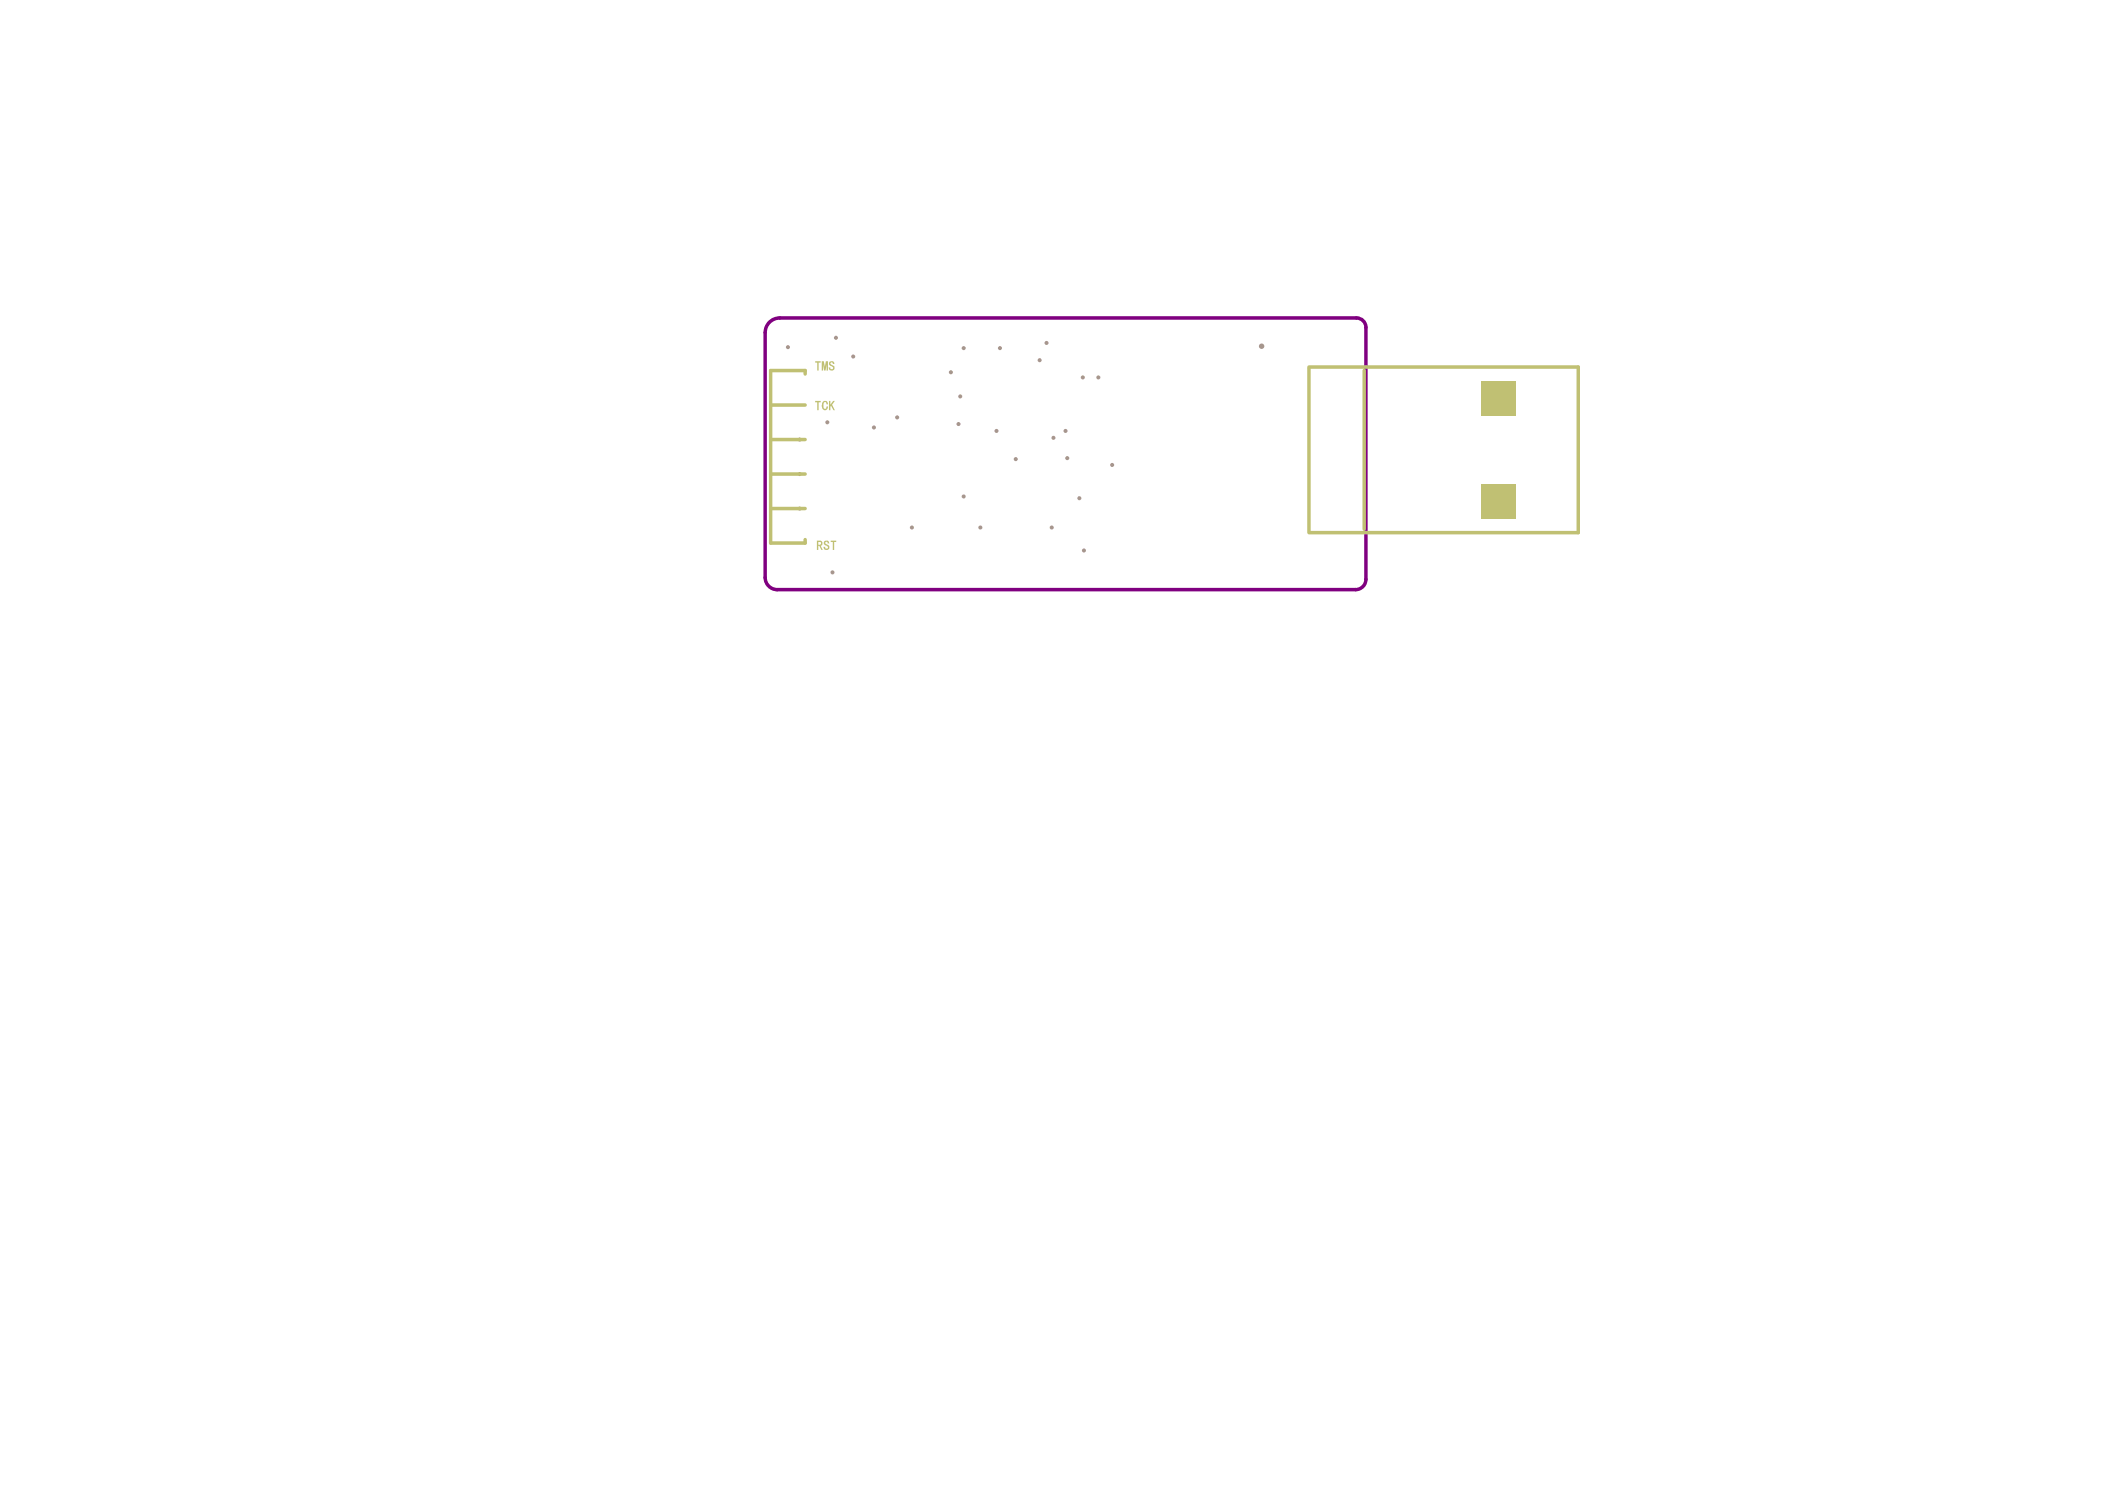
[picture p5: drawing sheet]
<svg xmlns="http://www.w3.org/2000/svg" width="297mm" height="210mm" viewBox="0 0 297 210" stroke-linecap="round" stroke-linejoin="round" font-family="sans-serif">
<path d="M108.6 45.5l.9-.6h.5h81.4a1.33 1.33 0 0 1 1.3 1.3v35.5a1.46 1.46 0 0 1-1.4 1.5h-81.6a1.7 1.7 0 0 1-1.7-1.7v-34.6v-.5z" fill="none" stroke="#800080" stroke-width=".49"/>
<g fill="#a6968d">
<circle cx="153" cy="77.7" r=".29"/>
<circle cx="152.8" cy="53.2" r=".29"/>
<circle cx="155" cy="53.2" r=".29"/>
<circle cx="178" cy="48.8" r=".38"/>
<circle cx="120.4" cy="50.3" r=".29"/>
<circle cx="112.8" cy="71.7" r=".29"/>
<circle cx="112.8" cy="62" r=".29"/>
<circle cx="112.8" cy="66.9" r=".29"/>
<circle cx="111.2" cy="49" r=".29"/>
<circle cx="148.7" cy="61.8" r=".29"/>
<circle cx="150.4" cy="60.8" r=".29"/>
<circle cx="123.3" cy="60.3" r=".29"/>
<circle cx="116.7" cy="59.6" r=".29"/>
<circle cx="126.6" cy="58.9" r=".29"/>
<circle cx="136" cy="70" r=".29"/>
<circle cx="147.7" cy="48.4" r=".29"/>
<circle cx="146.7" cy="50.8" r=".29"/>
<circle cx="135.3" cy="59.8" r=".29"/>
<circle cx="134.2" cy="52.5" r=".29"/>
<circle cx="136" cy="49.1" r=".29"/>
<circle cx="118" cy="47.6" r=".29"/>
<circle cx="117.5" cy="80.7" r=".29"/>
<circle cx="152.3" cy="70.3" r=".29"/>
<circle cx="156.9" cy="65.6" r=".29"/>
<circle cx="128.7" cy="74.4" r=".29"/>
<circle cx="138.3" cy="74.4" r=".29"/>
<circle cx="148.4" cy="74.4" r=".29"/>
<circle cx="143.3" cy="64.8" r=".29"/>
<circle cx="150.6" cy="64.6" r=".29"/>
<circle cx="140.6" cy="60.8" r=".29"/>
<circle cx="141.1" cy="49.1" r=".29"/>
<circle cx="135.5" cy="55.9" r=".29"/>
</g>
<path d="M108.7 57.1h4.9M113.6 52.8v-.5h-4.9v24.3h4.9v-.5M184.7 51.8h38v23.3h-38M184.7 52v23M192.5 52.3v22.4M108.7 66.9h4.9M108.7 62h4.9M108.7 71.7h4.9" fill="none" stroke="#c0c073" stroke-width=".49"/>
<g fill="#c0c073">
<path d="M209.1 68.3h4.8v4.9h-4.8z" fill-rule="evenodd"/>
<path d="M209.1 53.7h4.8v4.9h-4.8z" fill-rule="evenodd"/>
</g>
<g fill="#c0c073">
<path d="M116.3 76.4a.38 .38 0 0 1 .5-.2 .38 .38 0 0 1 .2 .5h-.2a.18 .18 0 0 0-.1-.3 .18 .18 0 0 0-.3 .2 .18 .18 0 0 0 .2 .2 .45 .45 0 0 1 .3 .7 .45 .45 0 0 1-.4 0 .45 .45 0 0 1-.3-.4h.2a.21 .21 0 0 0 .2 .3 .21 .21 0 0 0 .2-.2 .21 .21 0 0 0-.2-.2 .44 .44 0 0 1-.3-.6z"/>
<path d="M117.2 76.3h.8v.2h-.3v1.1h-.2v-1.1h-.3z"/>
<path d="M115 56.6h.8v.1h-.3v1.2h-.2v-1.2h-.3z"/>
<path d="M116.1 56.7a.42 .42 0 0 1 .5-.2 .42 .42 0 0 1 .2 .5h-.2a.24 .24 0 0 0-.2-.3 .24 .24 0 0 0-.2 .3v.1a.35 .35 0 0 0 0 .4 .35 .35 0 0 0 .3 .1l.1-.3h.2a.45 .45 0 0 1-.4 .6 .45 .45 0 0 1-.4-.6z"/>
<path d="M117 56.6h.2v.5l.4-.5h.2l-.4 .5 .4 .8h-.2l-.3-.7-.1 .2v.5h-.2z"/>
<path d="M115 51h.8v.2h-.3v1.1h-.2v-1.1h-.3z"/>
<path d="M116 51h.2l.2 .7 .1-.7h.3v1.3h-.2v-.9l-.1 .9h-.2l-.1-.9v.9h-.2z"/>
<path d="M117 51.1h.1a.38 .38 0 0 1 .4-.2 .38 .38 0 0 1 .3 .4h-.3a.18 .18 0 0 0-.1-.2 .18 .18 0 0 0-.2 .1 .18 .18 0 0 0 .2 .2 .45 .45 0 0 1 .3 .8 .45 .45 0 0 1-.5 0 .45 .45 0 0 1-.3-.4h.3a.21 .21 0 0 0 .1 .3 .21 .21 0 0 0 .3-.2 .21 .21 0 0 0-.2-.2 .44 .44 0 0 1-.4-.6z"/>
<path d="M115.5 76.5v.3h.2l.2-.1a.16 .16 0 0 0-.1-.2 .16 .16 0 0 0-.2 0zM115.3 76.3h.4a.38 .38 0 0 1 .4 .3 .38 .38 0 0 1-.3 .4l.3 .6h-.2l-.3-.6h-.1v.6h-.2z"/>
</g>
</svg>
